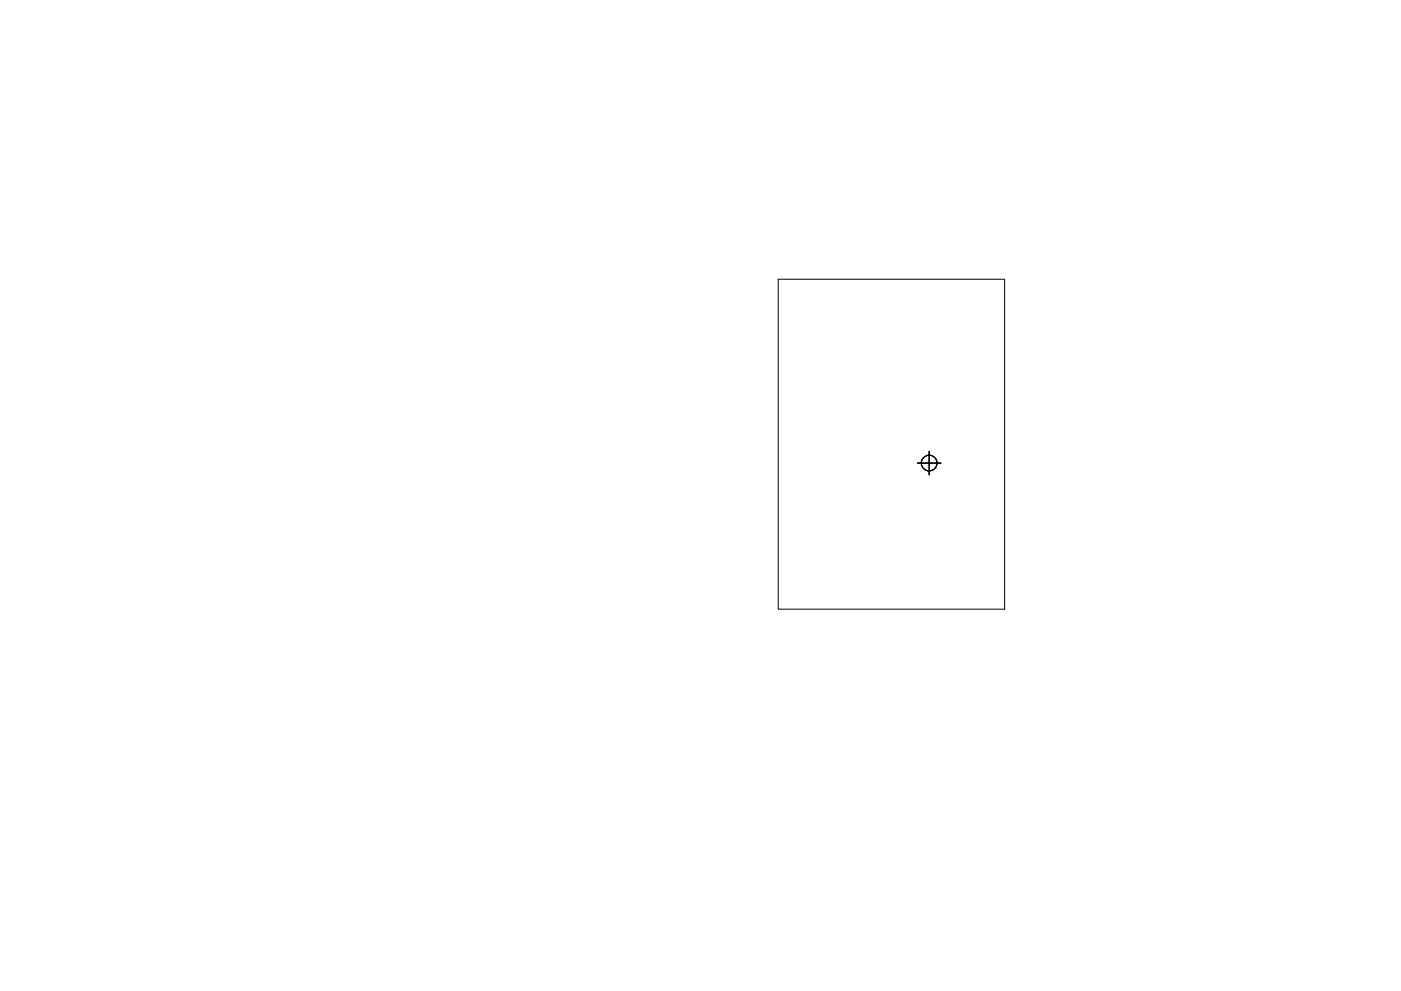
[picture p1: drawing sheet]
<svg xmlns="http://www.w3.org/2000/svg" width="297mm" height="210mm" viewBox="0 0 297 210" stroke-linecap="round" stroke-linejoin="round" font-family="sans-serif">
<g fill="none" stroke="#000" stroke-width=".21">
<path d="M165 59.2h48v70h-48zM194.5 98.2h5M197 95.7v5"/>
<circle cx="197" cy="98.2" r="1.67"/>
</g>
</svg>
